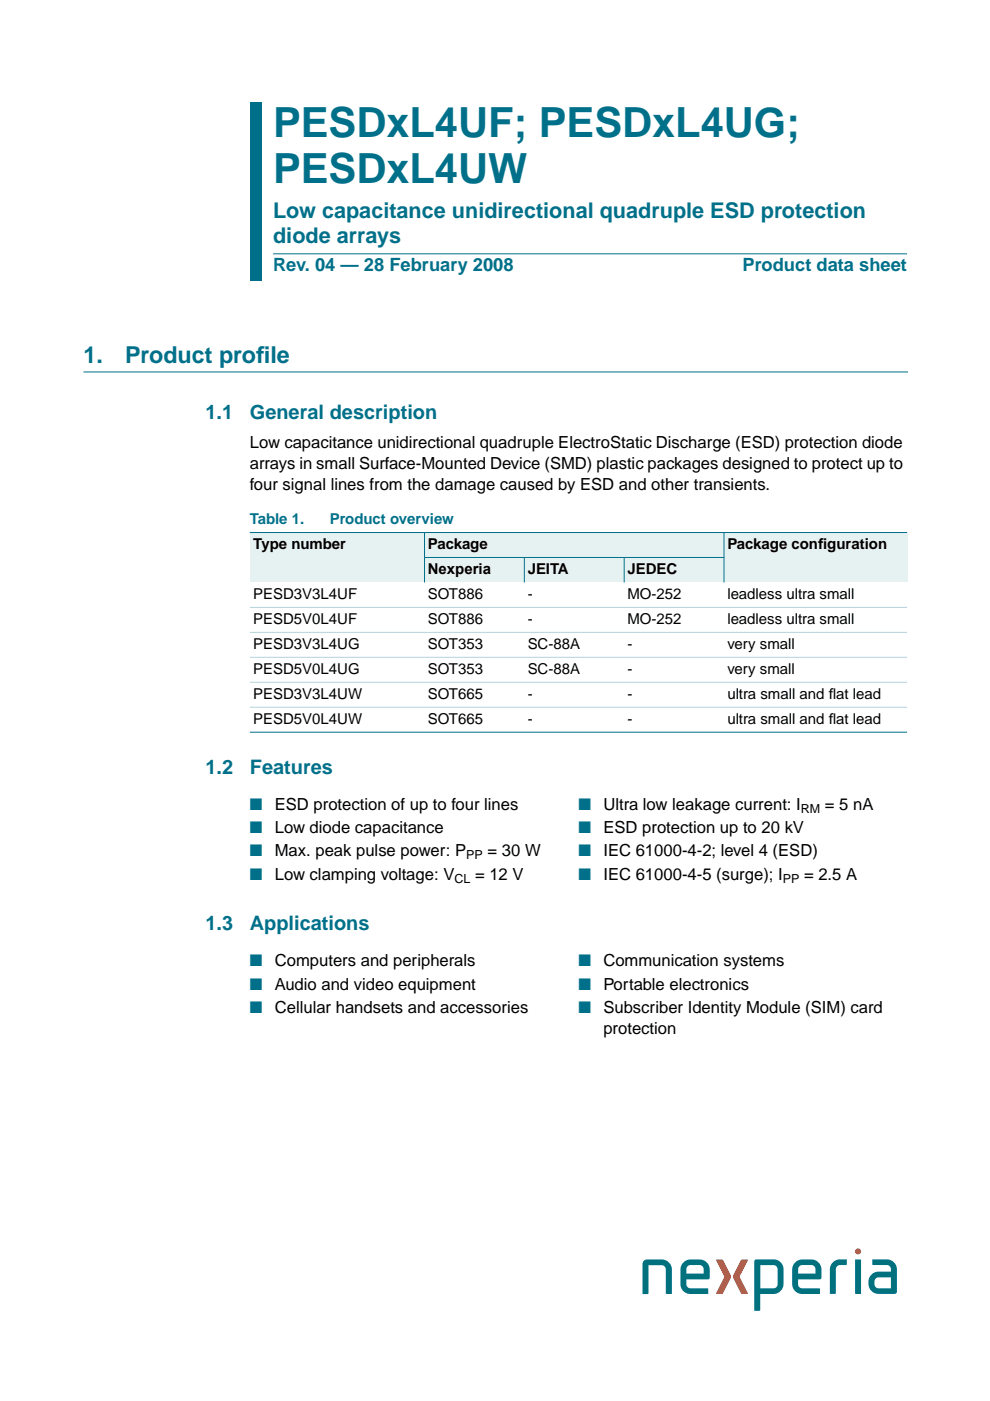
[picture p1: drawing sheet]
<svg xmlns="http://www.w3.org/2000/svg" width="210mm" height="297mm" viewBox="0 0 210 297" stroke-linecap="round" stroke-linejoin="round" font-family="sans-serif">
<defs><g id="words">
<g font-size="8.8" fill="#00708a">
<text x="57.9" y="29">PESDxL4UF; PESDxL4UG;</text>
<text x="57.9" y="38.9">PESDxL4UW</text>
</g>
<g font-size="4.9" fill="#00708a">
<text x="17.7" y="76.9">1.</text>
<text x="26.5" y="76.9">Product prof</text>
<text x="54.3" y="76.9">ile</text>
</g>
<g font-size="4.6" fill="#00708a">
<text x="57.9" y="46.3">Low capacitance unidirectional quadruple ESD protection</text>
<text x="57.9" y="51.6">diode arrays</text>
</g>
<g font-size="4.2" fill="#00708a">
<text x="43.6" y="88.7">1.1</text>
<text x="53" y="88.7">General description</text>
<text x="43.6" y="164.1">1.2</text>
<text x="53" y="164.1">Features</text>
<text x="43.6" y="197.2">1.3</text>
<text x="53" y="197.2">Applications</text>
</g>
<g font-size="3.9" fill="#00708a">
<text x="57.9" y="57.5">Rev. 04 — 28 February 2008</text>
<text x="157.5" y="57.5">Product data sheet</text>
</g>
<g font-size="3.5">
<text x="53" y="95">Low capacitance unidirectional quadruple ElectroStatic Discharge (ESD) protection diode</text>
<text x="53" y="99.4">arrays in small Surface-Mounted Device (SMD) plastic packages designed to protect up to</text>
<text x="53" y="103.8">four signal lines from the damage caused by ESD and other transients.</text>
<text x="58.3" y="171.7">ESD protection of up to four lines</text>
<text x="127.9" y="171.7">Ultra low leakage current: I</text>
<text x="174.9" y="171.7">= 5 nA</text>
<text x="58.3" y="176.6">Low diode capacitance</text>
<text x="127.9" y="176.6">ESD protection up to 20 kV</text>
<text x="58.3" y="181.6">Max. peak pulse power: P</text>
<text x="103.4" y="181.6">= 30 W</text>
<text x="127.9" y="181.6">IEC 61000-4-2; level 4 (ESD)</text>
<text x="58.3" y="186.5">Low clamping voltage: V</text>
<text x="100.7" y="186.5">= 12 V</text>
<text x="127.9" y="186.5">IEC 61000-4-5 (surge); I</text>
<text x="170.5" y="186.5">= 2.5 A</text>
<text x="58.3" y="204.9">Computers and peripherals</text>
<text x="58.3" y="209.8">Audio and video equipment</text>
<text x="127.9" y="204.9">Communication systems</text>
<text x="127.9" y="209.8">Portable electronics</text>
<text x="58.3" y="214.7">Cellular handsets and accessories</text>
<text x="127.9" y="214.7">Subscriber Identity Module (SIM) card</text>
<text x="127.9" y="219.2">protection</text>
</g>
<g font-size="3.5" fill="#00708a">
<text x="53" y="171.7">■</text>
<text x="122.6" y="171.7">■</text>
<text x="53" y="176.6">■</text>
<text x="122.6" y="176.6">■</text>
<text x="53" y="181.6">■</text>
<text x="122.6" y="181.6">■</text>
<text x="53" y="186.5">■</text>
<text x="122.6" y="186.5">■</text>
<text x="53" y="204.9">■</text>
<text x="53" y="209.8">■</text>
<text x="122.6" y="204.9">■</text>
<text x="122.6" y="209.8">■</text>
<text x="53" y="214.7">■</text>
<text x="122.6" y="214.7">■</text>
</g>
<g font-size="3.2" fill="#00708a">
<text x="53" y="111.1">Table 1.</text>
<text x="69.9" y="111.1">Product overview</text>
</g>
<g font-size="3.2">
<text x="53.7" y="116.4">Type number</text>
<text x="90.7" y="116.4">Package</text>
<text x="154.2" y="116.4">Package conf</text>
<text x="173.5" y="116.4">iguration</text>
<text x="90.7" y="121.7">Nexperia</text>
<text x="111.9" y="121.7">JEITA</text>
<text x="133" y="121.7">JEDEC</text>
<text x="53.7" y="127">PESD3V3L4UF</text>
<text x="90.7" y="127">SOT886</text>
<text x="111.9" y="127">-</text>
<text x="133" y="127">MO-252</text>
<text x="154.2" y="127">leadless ultra small</text>
<text x="53.7" y="132.3">PESD5V0L4UF</text>
<text x="53.7" y="137.6">PESD3V3L4UG</text>
<text x="90.7" y="132.3">SOT886</text>
<text x="90.7" y="137.6">SOT353</text>
<text x="111.9" y="132.3">-</text>
<text x="111.9" y="137.6">SC-88A</text>
<text x="133" y="132.3">MO-252</text>
<text x="133" y="137.6">-</text>
<text x="154.2" y="132.3">leadless ultra small</text>
<text x="154.2" y="137.6">very small</text>
<text x="53.7" y="142.9">PESD5V0L4UG</text>
<text x="90.7" y="142.9">SOT353</text>
<text x="111.9" y="142.9">SC-88A</text>
<text x="133" y="142.9">-</text>
<text x="154.2" y="142.9">very small</text>
<text x="53.7" y="148.2">PESD3V3L4UW</text>
<text x="90.7" y="148.2">SOT665</text>
<text x="111.9" y="148.2">-</text>
<text x="133" y="148.2">-</text>
<text x="154.2" y="148.2">ultra small and f</text>
<text x="175.7" y="148.2">lat lead</text>
<text x="53.7" y="153.5">PESD5V0L4UW</text>
<text x="90.7" y="153.5">SOT665</text>
<text x="111.9" y="153.5">-</text>
<text x="133" y="153.5">-</text>
<text x="154.2" y="153.5">ultra small and f</text>
<text x="175.7" y="153.5">lat lead</text>
</g>
<g font-size="2.6">
<text x="169.8" y="172.3">RM</text>
<text x="98.9" y="182.2">PP</text>
<text x="96.4" y="187.2">CL</text>
<text x="166" y="187.2">PP</text>
</g>
</g></defs>
<path d="M17.7 78.9h174.7" fill="none" stroke="#00708a" stroke-width=".21"/>
<g fill="#00708a">
<path d="M53 21.7h2.4v20.1h-2.4z" fill-rule="evenodd"/>
<path d="M53 41.8h2.4v12h-2.4z" fill-rule="evenodd"/>
<path d="M53 53.8h2.4v5.7h-2.4z" fill-rule="evenodd"/>
</g>
<path d="M57.9 53.8h134.4z" fill="#00708a" stroke="#00708a" stroke-width=".21"/>
<g fill="#e6f2f2">
<path d="M53 112.9h37v10.6h-37z" fill-rule="evenodd"/>
<path d="M90 112.9h63.5v5.3h-63.5z" fill-rule="evenodd"/>
<path d="M153.5 112.9h38.8v10.6h-38.8z" fill-rule="evenodd"/>
<path d="M90 118.2h21.2v5.3h-21.2z" fill-rule="evenodd"/>
<path d="M111.2 118.2h21.1v5.3h-21.1z" fill-rule="evenodd"/>
<path d="M132.3 118.2h21.2v5.3h-21.2z" fill-rule="evenodd"/>
</g>
<g fill="#00708a" stroke="#00708a" stroke-width=".21">
<path d="M90 112.9v10.6z"/>
<path d="M111.2 118.2v5.3z"/>
<path d="M132.3 118.2v5.3z"/>
<path d="M153.5 112.9v10.6z"/>
<path d="M53 112.9h139.3z"/>
<path d="M90 118.2h63.6z"/>
<path d="M53 155.2h139.3z"/>
</g>
<g fill="#b3d4db" stroke="#b3d4db" stroke-width=".21">
<path d="M53 128.8h139.3z"/>
<path d="M53 134.1h139.3z"/>
<path d="M53 139.4h139.3z"/>
<path d="M53 144.7h139.3z"/>
<path d="M53 149.9h139.3z"/>
</g>
<g fill="#00717d">
<path d="M136.5 267.3l.7-.3h3.1a2.13 2.13 0 0 1 2.2 2.2v5.2h-1.1l-.2-.2v-5.1a.87 .87 0 0 0-.9-.9h-2.8v6l-.2 .2h-1.1v-6.4z"/>
<path d="M176.6 267.6a3.2 3.2 0 0 1 2.9-.6v1.2h-1.4a.87 .87 0 0 0-.9 .9v5.1l-.2 .1h-1v-5.2v-.5z"/>
<path d="M181.3 267h1.1l.2 .2v7.2h-1.1l-.2-.2z"/>
<path d="M160 267.2l-.1 10.7h1.1l.2-.2v-3.3h2.8a2.13 2.13 0 0 0 2.1-2.2v-3a2.09 2.09 0 0 0-2.1-2.2h-3.6zM161.2 268.2h2.8a.87 .87 0 0 1 .9 .9v3.2a.87 .87 0 0 1-.9 .9h-2.8z"/>
<path d="M184.9 267v1.1l.2 .1h2.9a1 1 0 0 1 .9 1.4h-2.6a2.37 2.37 0 0 0-2.2 2.4 2.37 2.37 0 0 0 2.2 2.3h3.4l.4-.2 .1-5a2.13 2.13 0 0 0-2.2-2.1zM185.7 271.1l.6-.3h2.6v2.4h-2.6a1.21 1.21 0 0 1-1-.9 1.21 1.21 0 0 1 .4-1.2z"/>
</g>
<circle cx="181.9" cy="265.3" r=".64" fill="#f05128"/>
<g fill="#00717d">
<path d="M145.8 268.5l.6-.3h1.9a.87 .87 0 0 1 .9 .9v.9h-3.7v-.9zM144.9 267.7a2.31 2.31 0 0 0-.6 1.9v2.3a2.13 2.13 0 0 0 2.1 2.5h3.8v-1.1l-.2-.1h-3.6a.87 .87 0 0 1-.9-.9v-1.1h4.8a3.7 3.7 0 0 0 .1-2.6 2.13 2.13 0 0 0-2.1-1.6 3.7 3.7 0 0 0-3.4 .7z"/>
<path d="M169.5 268.5l.6-.3h1.9a.87 .87 0 0 1 .9 .9v.9h-3.7v-.9zM168.6 267.7a2.31 2.31 0 0 0-.6 1.9v2.3a2.15 2.15 0 0 0 2.1 2.5h3.8v-1.1l-.2-.1h-3.6a.87 .87 0 0 1-.9-.9v-1.1h4.8a3.7 3.7 0 0 0 .1-2.6 2.13 2.13 0 0 0-2.1-1.6 3.7 3.7 0 0 0-3.4 .7z"/>
</g>
<g fill="#f05128">
<path d="M151.9 267.1l1.1-.1 .3 .2 1.4 2.8a1.04 1.04 0 0 1 0 1.4l-1.4 2.8-.3 .1h-1.2l1.8-3.6z"/>
<path d="M157.1 267.2l.3-.2 1.2 .1-1.8 3.6 1.7 3.6h-1.1l-.3-.1-1.4-2.8a1.04 1.04 0 0 1 0-1.4z"/>
</g>
<use href="#words"/>
</svg>
